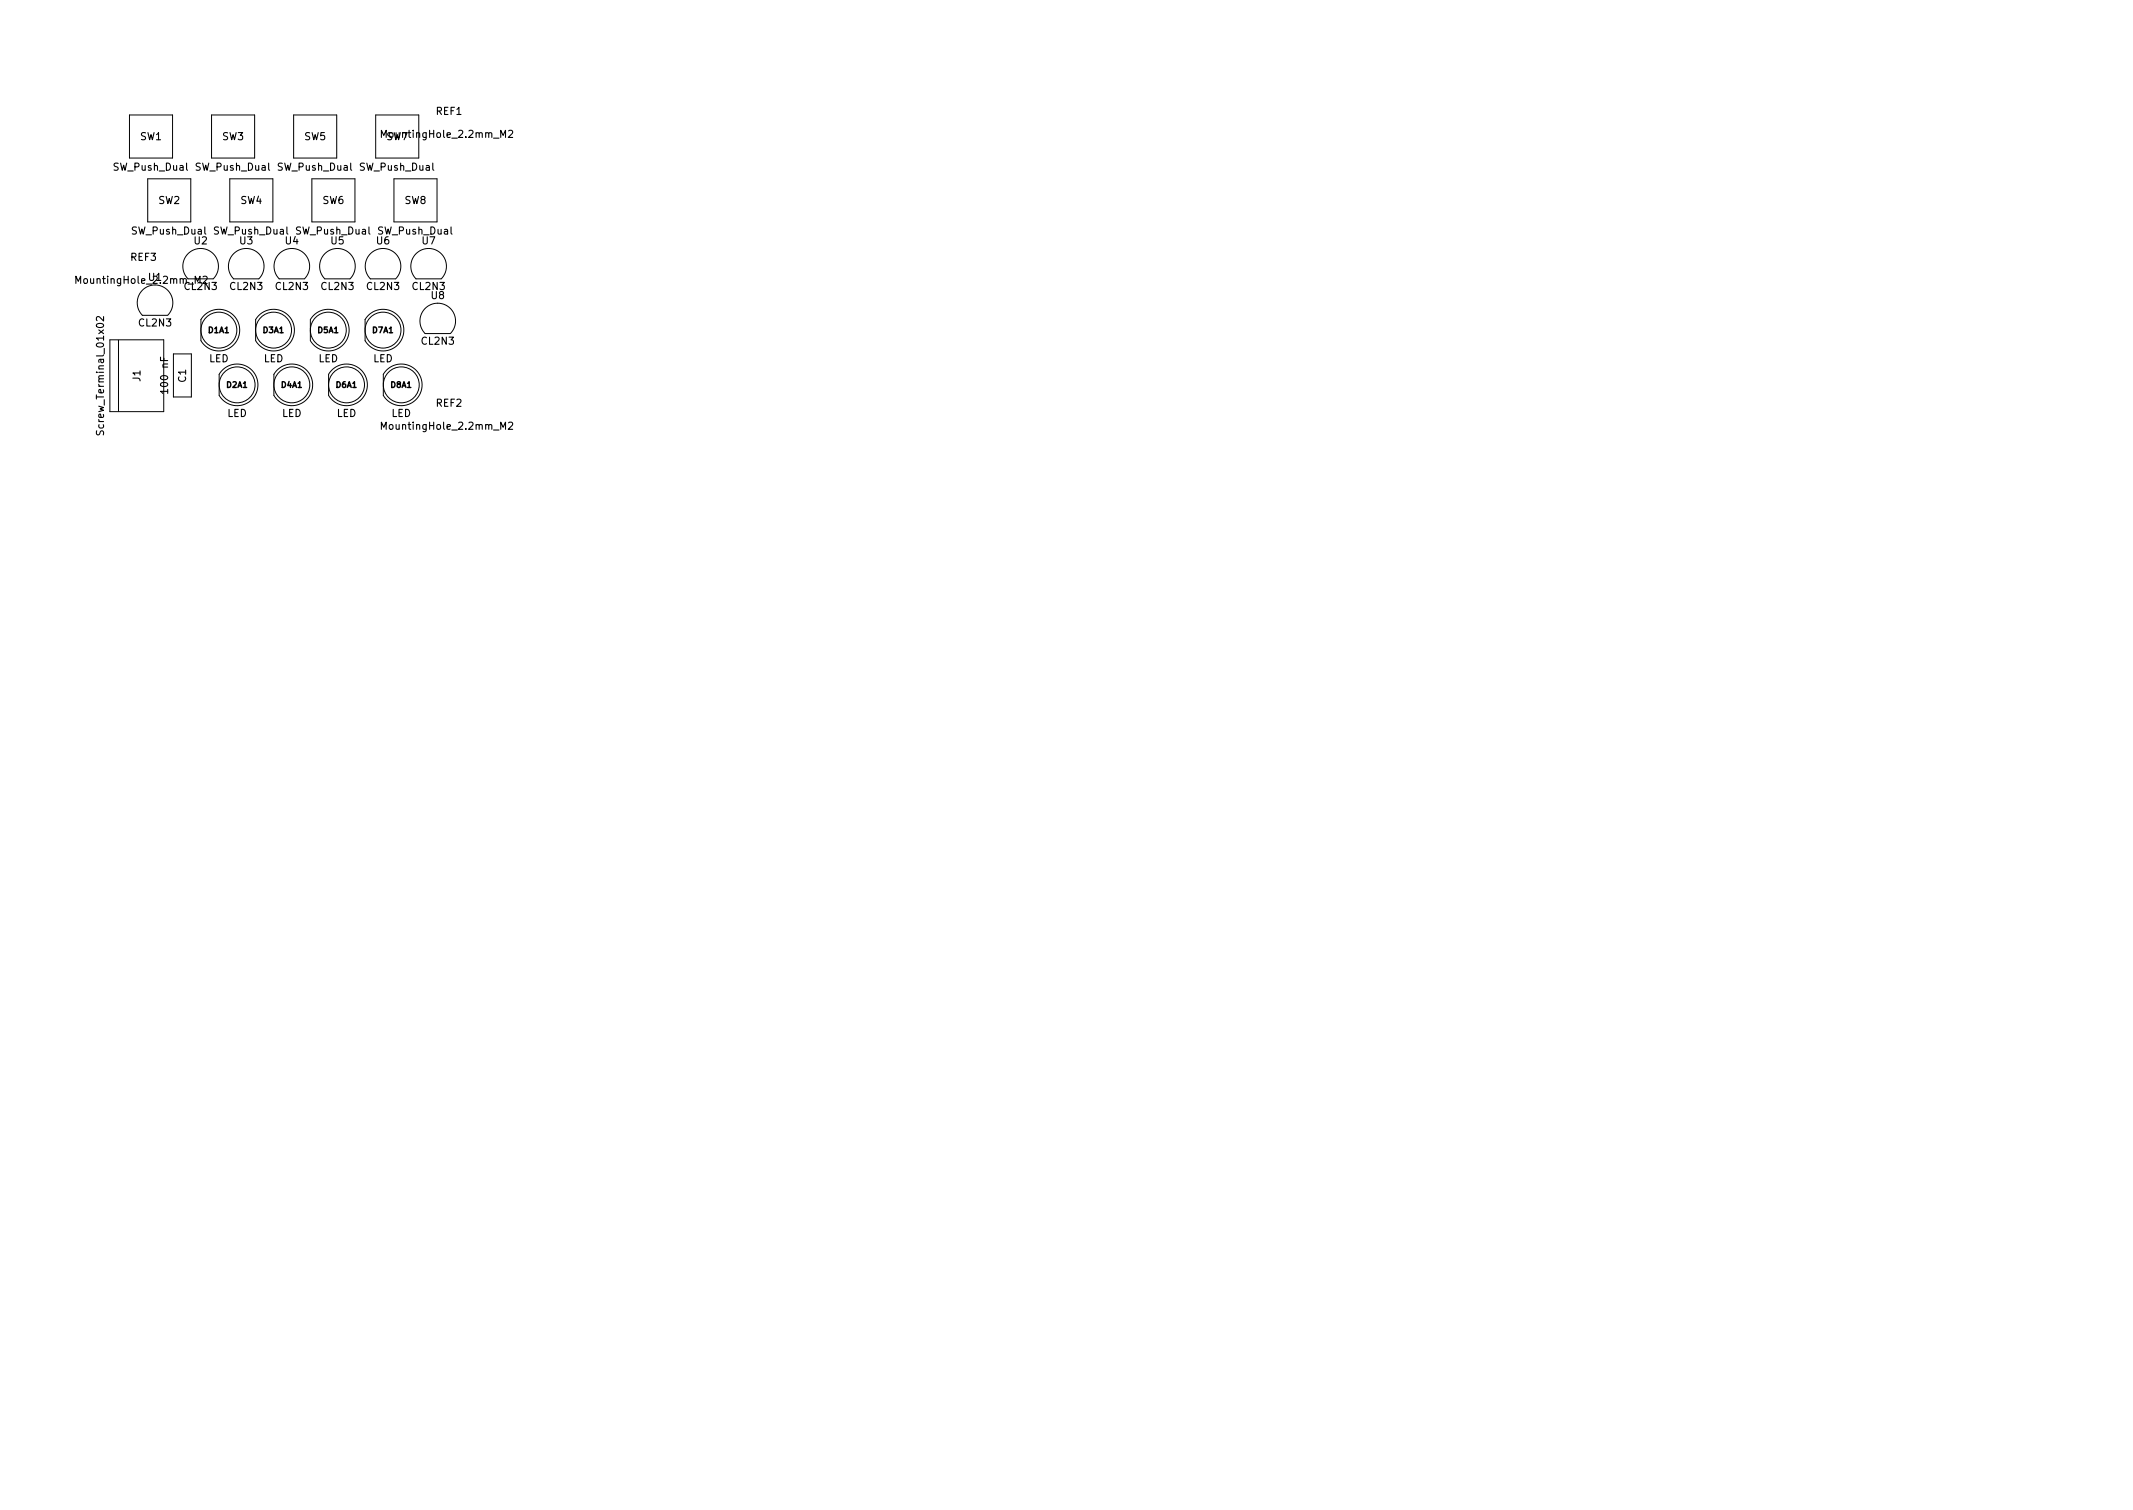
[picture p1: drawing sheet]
<svg xmlns="http://www.w3.org/2000/svg" width="297mm" height="210mm" viewBox="0 0 297 210" stroke-linecap="round" stroke-linejoin="round" font-family="sans-serif">
<defs><g id="words">
<g font-size="1.4">
<text x="60.7" y="16">REF1</text>
<text x="15.9" y="23.8">SW_Push_Dual</text>
<text x="19.5" y="19.5">SW1</text>
<text x="27.3" y="23.8">SW_Push_Dual</text>
<text x="31" y="19.5">SW3</text>
<text x="38.7" y="23.8">SW_Push_Dual</text>
<text x="42.4" y="19.5">SW5</text>
<text x="50.2" y="23.8">SW_Push_Dual</text>
<text x="53.6" y="19.2">MountingHole_2.2mm_M2</text>
<text x="53.8" y="19.5">SW7</text>
<text x="22.1" y="28.4">SW2</text>
<text x="33.5" y="28.4">SW4</text>
<text x="44.9" y="28.4">SW6</text>
<text x="56.4" y="28.4">SW8</text>
<text x="18.4" y="32.6">SW_Push_Dual</text>
<text x="27" y="34">U2</text>
<text x="29.8" y="32.6">SW_Push_Dual</text>
<text x="33.4" y="34">U3</text>
<text x="39.7" y="34">U4</text>
<text x="41.3" y="32.6">SW_Push_Dual</text>
<text x="46.1" y="34">U5</text>
<text x="52.4" y="34">U6</text>
<text x="52.7" y="32.6">SW_Push_Dual</text>
<text x="58.8" y="34">U7</text>
<text x="11.1" y="39.5">MountingHole_2.2mm_M2</text>
<text x="18.2" y="36.3">REF3</text>
<text x="20.7" y="39.1">U1</text>
<text x="25.7" y="40.4">CL2N3</text>
<text x="32.1" y="40.4">CL2N3</text>
<text x="38.4" y="40.4">CL2N3</text>
<text x="44.8" y="40.4">CL2N3</text>
<text x="51.1" y="40.4">CL2N3</text>
<text x="57.5" y="40.4">CL2N3</text>
<text x="60.1" y="41.6">U8</text>
<text x="19.4" y="45.4">CL2N3</text>
<text x="58.8" y="48">CL2N3</text>
<text x="19.5" y="53.1" transform="rotate(-90 19.5 53.1)">J1</text>
<text x="25.9" y="53.2" transform="rotate(-90 25.9 53.2)">C1</text>
<text x="29.1" y="50.4">LED</text>
<text x="36.7" y="50.4">LED</text>
<text x="44.3" y="50.4">LED</text>
<text x="51.9" y="50.4">LED</text>
<text x="14.5" y="60" transform="rotate(-90 14.5 60)">Screw_Terminal_01x02</text>
<text x="23.4" y="54.5" transform="rotate(-90 23.4 54.5)">100 nF</text>
<text x="31.6" y="58">LED</text>
<text x="39.2" y="58">LED</text>
<text x="46.9" y="58">LED</text>
<text x="53.6" y="59.8">MountingHole_2.2mm_M2</text>
<text x="54.5" y="58">LED</text>
<text x="60.7" y="56.6">REF2</text>
</g>
<g font-size="1.1">
<text x="29" y="46.4">D1A1</text>
<text x="36.7" y="46.4">D3A1</text>
<text x="44.3" y="46.4">D5A1</text>
<text x="51.9" y="46.4">D7A1</text>
<text x="31.6" y="54">D2A1</text>
<text x="39.2" y="54">D4A1</text>
<text x="46.8" y="54">D6A1</text>
<text x="54.4" y="54">D8A1</text>
</g>
</g></defs>
<g fill="none" stroke="#000" stroke-width=".14">
<path d="M18 16h6v6h-6zM29.5 16h6v6h-6zM40.9 16h6v6h-6zM52.3 16h6v6h-6zM20.6 24.9h6v6h-6zM29.7 38.8h-3.5a2.48 2.48 0 0 1 0-3.5 2.48 2.48 0 0 1 3.5 0 2.48 2.48 0 0 1 0 3.5M32 24.9h6v6h-6zM32.5 38.8h3.5a2.48 2.48 0 0 0 0-3.5 2.48 2.48 0 0 0-3.5 0 2.48 2.48 0 0 0 0 3.5M38.9 38.8h3.5M38.9 38.8a2.48 2.48 0 0 1 0-3.5 2.48 2.48 0 0 1 3.5 0 2.48 2.48 0 0 1 0 3.5M43.4 24.9h6v6h-6zM48.7 38.8h-3.5a2.48 2.48 0 0 1 0-3.5 2.48 2.48 0 0 1 3.5 0 2.48 2.48 0 0 1 0 3.5"/>
<path d="M51.6 38.8h3.5a2.48 2.48 0 0 0 0-3.5 2.48 2.48 0 0 0-3.5 0 2.48 2.48 0 0 0 0 3.5M54.9 24.9h6v6h-6zM61.4 38.8h-3.5a2.48 2.48 0 0 1 0-3.5 2.48 2.48 0 0 1 3.5 0 2.48 2.48 0 0 1 0 3.5M15.3 47.3h7.5v10h-7.5zM16.5 47.4v9.9M19.8 43.9h3.5M19.8 43.9a2.48 2.48 0 0 1 0-3.5 2.48 2.48 0 0 1 3.5 0 2.48 2.48 0 0 1 0 3.5M24.1 49.3h2.5v6h-2.5zM28.4 43.9a2.9 2.9 0 0 1 4.3 .2 2.9 2.9 0 0 1-.5 4.2 2.9 2.9 0 0 1-4.2-.9v-2.9zM31 51.6a2.9 2.9 0 0 1 4.2 .1 2.9 2.9 0 0 1-.5 4.3 2.9 2.9 0 0 1-4.2-.9v-3zM36 43.9a2.9 2.9 0 0 1 4.3 .2 2.9 2.9 0 0 1-.5 4.2 2.9 2.9 0 0 1-4.2-.9v-2.9zM38.6 51.6a2.9 2.9 0 0 1 4.2 .1 2.9 2.9 0 0 1-.5 4.3 2.9 2.9 0 0 1-4.2-.9v-3z"/>
<path d="M43.7 43.9a2.9 2.9 0 0 1 4.2 .2 2.9 2.9 0 0 1-.5 4.2 2.9 2.9 0 0 1-4.2-.9v-2.9zM46.2 51.6a2.9 2.9 0 0 1 4.3 .1 2.9 2.9 0 0 1-.6 4.3 2.9 2.9 0 0 1-4.1-.9v-3zM51.3 43.9a2.9 2.9 0 0 1 4.2 .2 2.9 2.9 0 0 1-.5 4.2 2.9 2.9 0 0 1-4.2-.9v-2.9zM53.8 51.6a2.9 2.9 0 0 1 4.3 .1 2.9 2.9 0 0 1-.5 4.3 2.9 2.9 0 0 1-4.2-.9v-3zM59.2 46.4l3.5 .1a2.48 2.48 0 0 0 0-3.6 2.48 2.48 0 0 0-3.5 0 2.48 2.48 0 0 0 0 3.6"/>
<circle cx="30.5" cy="46" r="2.5"/>
<circle cx="33" cy="53.6" r="2.5"/>
<circle cx="38.1" cy="46" r="2.5"/>
<circle cx="40.6" cy="53.6" r="2.5"/>
<circle cx="45.7" cy="46" r="2.5"/>
<circle cx="48.3" cy="53.6" r="2.5"/>
<circle cx="53.3" cy="46" r="2.5"/>
<circle cx="55.9" cy="53.6" r="2.5"/>
</g>
<path d="M53.1 19.1v-1l.3 .8 .4-.8v1M70.8 18.2l.4-.1 .2 .3-.6 .7h.6M10.6 39.5v-1l.3 .7 .3-.7v1M28.3 38.6l.4-.1 .2 .2-.7 .8h.7M13.5 60l-.1 .4 .2 .2 .3-.1 .1-.5h.3l.1 .2v.4M14.4 44.1v.6l-.7-.6-.3 .2 .1 .4M53.1 59.8v-1l.3 .7 .4-.7v1M70.8 58.9l.4-.1 .2 .3-.6 .7h.6" fill="none" stroke="#000" stroke-width=".15"/>
<use href="#words"/>
</svg>
